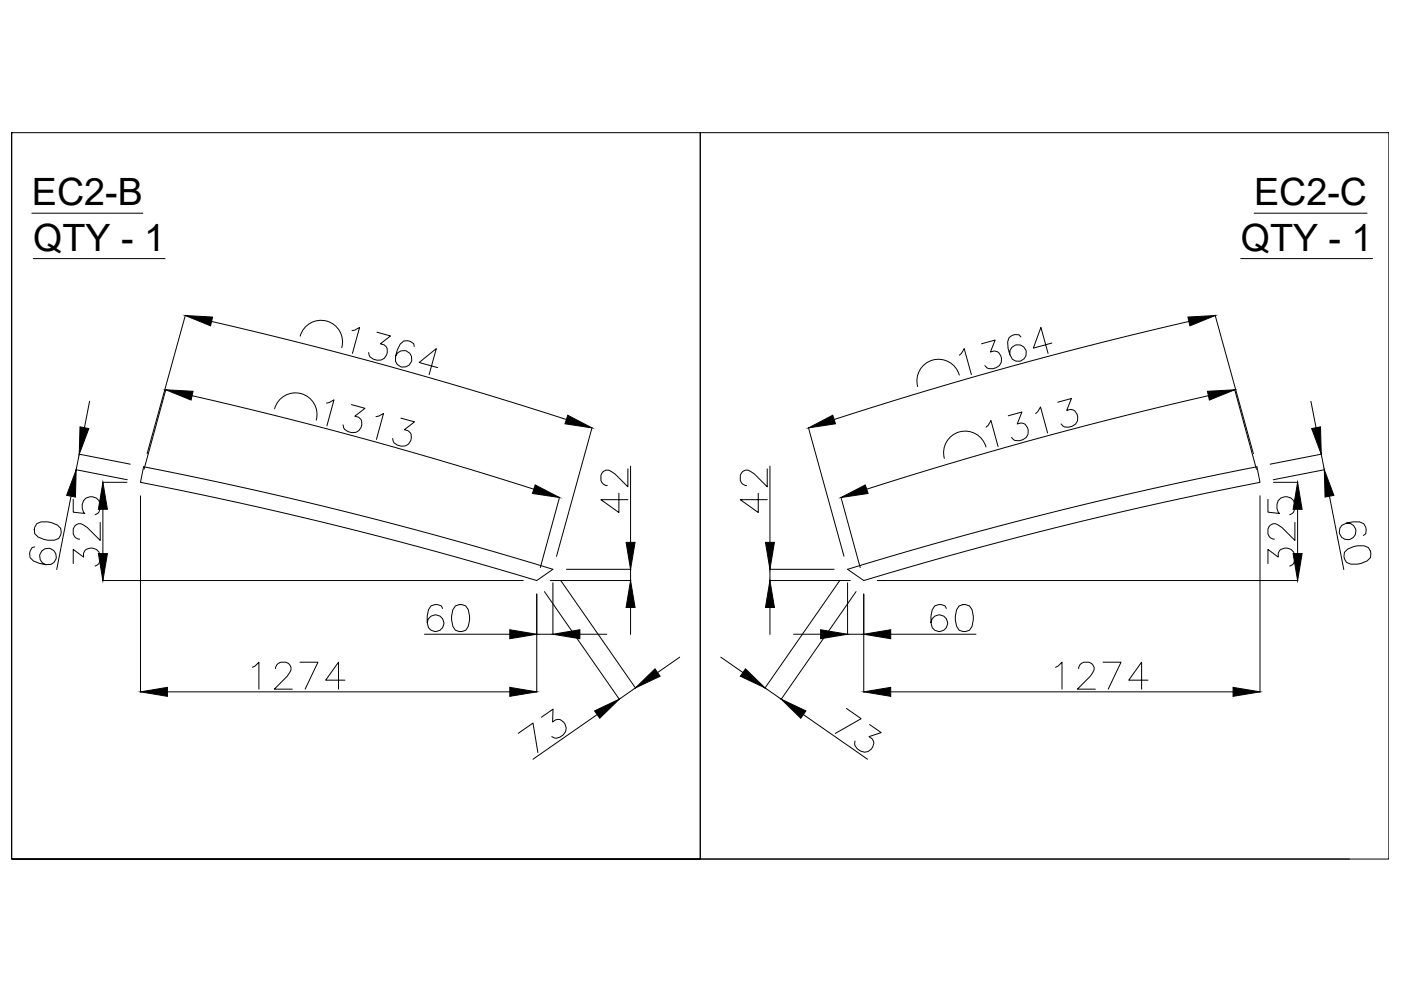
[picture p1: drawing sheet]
<svg xmlns="http://www.w3.org/2000/svg" width="594mm" height="420mm" viewBox="0 0 594 420" stroke-linecap="round" stroke-linejoin="round" font-family="sans-serif">
<defs><g id="words">
<g font-size="16">
<text x="13.5" y="87">EC2-B</text>
<text x="531.8" y="87">EC2-C</text>
<text x="14.1" y="106.3">QTY - 1</text>
<text x="526.1" y="106.3">QTY - 1</text>
</g>
</g></defs>
<!-- layer: 0 -->
<g fill="none" stroke="#000" stroke-width=".42">
<path d="M4.9 56.3h.1M4.9 56.3v307.9h292v-307.9h-292v307.9h567.3M296.9 56.3h292v307.9h-292zM13.5 90.4h47.1M531.8 90.4h47.9M14.1 109.6h55.9M526.1 109.6h55.9M78.6 133.6l-16.2 58.8M89.7 136.3a1777.5 1777.5 0 0 1 150.5 41.6M504.1 136.3a1777.5 1777.5 0 0 0-150.4 41.6M515.3 133.6l16.2 58.8M127.3 142.5a9.1 9.1 0 0 1 11.2-6.4 9.1 9.1 0 0 1 6.4 11.3"/>
<path d="M149.3 140.2l1.2-.2 2-1.2-3.1 11M159.8 140.8l5.8 1.6-4.3 3.4a3.1 3.1 0 0 1 2.7 4.7 4.2 4.2 0 0 1-7.5 .2l-.2-1.2M175.7 146.9l-.3-1.2a3.7 3.7 0 0 0-5.7 .1l-1.2 2.5-.7 2.6-.1 2.3a3.6 3.6 0 0 0 5.4 1.9 3.6 3.6 0 0 0 .2-5.8 3.6 3.6 0 0 0-5.5 1.6M185.6 155.9l-7.9-2.2 7.3-5.9-3 11M406.8 159a9.1 9.1 0 0 0-11.3-6.3 9.1 9.1 0 0 0-6.4 11.2M406.8 150.6l.9-.8 1.2-2 3 11M416.2 145.8l5.8-1.6-2 5a3.1 3.1 0 0 1 4.7 2.7 4.2 4.2 0 0 1-6.3 4l-.8-.9M432.9 142.9l-.8-1a3.7 3.7 0 0 0-4.8 3.1l.2 2.7 .7 2.7 1.1 1.9a3.5 3.5 0 0 0 5.6-1.1 3.5 3.5 0 0 0-2.8-5 3.5 3.5 0 0 0-3.9 4.2M446 145.4l-7.8 2.2 3.2-8.8 3 11M38 170.1l-2.2 11.2M70.3 165.1l-9.2 33.9M81.5 167.8a1747.4 1747.4 0 0 1 144.9 39.6"/>
<path d="M116.5 173.3a9.1 9.1 0 0 1 11.2-6.4 9.1 9.1 0 0 1 6.4 11.2M138.4 170.9l1.2-.2 2-1.2-3 11.1M149 171.5l5.8 1.6-4.3 3.4a3.1 3.1 0 0 1 2.6 4.6 4.2 4.2 0 0 1-7.4 .3l-.2-1.2M159.4 176.6l1.2-.2 2-1.1-3 11M170 177.3l5.8 1.6-4.3 3.3a3.1 3.1 0 0 1 2.6 4.7 4.2 4.2 0 0 1-7.4 .2l-.2-1.2M427.6 176.3l5.7-1.6-2 5.1a3.3 3.3 0 0 1 3.9 .5 3.3 3.3 0 0 1 .7 3.8 4.1 4.1 0 0 1-7 1.4M439.2 175.4l.9-.9 1.1-2 3 11.1M448.5 170.5l5.8-1.5-2 5a3.1 3.1 0 0 1 4.7 2.7 4.2 4.2 0 0 1-6.2 3.9l-.9-.9M512.4 167.8a1747.4 1747.4 0 0 0-144.9 39.6M523.5 165.1l9.3 33.9M555.9 170.1l2.2 11.2M32.2 199.1l21.8 4.3"/>
<path d="M33.5 192.5l21.8 4.3M33.6 192.6l-1.3 6.6M60.9 197.9a1715.5 1715.5 0 0 1 173.6 43.5l-6.9 4.7a1715 1715 0 0 0-168-41.6zM251.1 181.3l-15.1 54.6M266.2 198.8v7.6l-5.4-5.4-1.6-1.1a2.71 2.71 0 0 0-4.4 1.6v2.2a2.83 2.83 0 0 0 2.7 2.2M267.4 197.6v32.3M325.3 198.8v7.6l-5.4-5.4-1.6-1.1a2.72 2.72 0 0 0-4.4 1.6v2.2a2.83 2.83 0 0 0 2.7 2.2M326.5 197.6v32.3M342.8 181.3l15.1 54.6M418.1 189.5a9.1 9.1 0 0 0-11.2-6.4 9.1 9.1 0 0 0-6.5 11.2M418.2 181.1l.9-.8 1.1-2 3 11M560.3 192.6l1.3 6.6"/>
<path d="M560.4 192.5l-21.8 4.3M561.7 199.1l-21.8 4.3M30.1 210.4l-6.1 31.1M31.1 211.7v5.4l4.9 .6a4.1 4.1 0 0 1-.1-6 4.1 4.1 0 0 1 6 .5 4.7 4.7 0 0 1-.5 5.5l-1.1 .5M43.5 204.5h10.4M43.6 215.9v18.8M59.6 210.2v83.3M237.3 210.8l-8.2 29.8M262.4 209.1v8.2l-7.6-5.5h11.4M321.5 209.1v8.2l-7.6-5.5h11.4M356.6 210.8l8.2 29.8M534.3 210.2v83.3"/>
<path d="M537.7 211.7v5.4l4.9 .6a4.1 4.1 0 0 1-.1-6 4.1 4.1 0 0 1 6 .5 4.2 4.2 0 0 1-1.6 6M540 204.5h10.4M550.2 215.9v18.8M563.7 210.4l6.1 31.1M14.8 231.8l-1.2 .4a3.7 3.7 0 0 0 .6 5.6l2.5 1.1 2.7 .5 2.2-.1a3.5 3.5 0 0 0 1.5-5.6 3.5 3.5 0 0 0-5.7 .3 3.5 3.5 0 0 0 2 5.4M15.6 222a8.8 8.8 0 0 1 10.1 2 3.7 3.7 0 0 1-2.6 5 9.5 9.5 0 0 1-8.4-2.7l-.2-1.7zM31.1 238.9v-6l4.3 3.3a3.1 3.1 0 0 1 3.8-3.8 4.2 4.2 0 0 1 2.2 7.1l-1.1 .5M42.5 221.5v7.6l-5.5-5.4-1.6-1.1a2.71 2.71 0 0 0-4.3 1.6v2.2a2.83 2.83 0 0 0 2.7 2.2M537.7 238.9v-6l4.3 3.3a3.3 3.3 0 0 1 1.6-3.6 3.3 3.3 0 0 1 3.9 .3 4.1 4.1 0 0 1-.6 7.1M549.1 221.5v7.6l-5.5-5.4-1.6-1.1a2.7 2.7 0 0 0-4.3 1.6v2.2a2.83 2.83 0 0 0 2.7 2.2M570.1 234.2a8.8 8.8 0 0 1 10.2-2 3.7 3.7 0 0 1-.6 5.6 9.5 9.5 0 0 1-8.8 .6l-1-2.5zM571 221.8a3.5 3.5 0 0 1 3.9 4.2 3.5 3.5 0 0 1-5.2 2.4 3.5 3.5 0 0 1-.7-5.7 10.3 10.3 0 0 1 9.3-.7l1 2.6-.2 1.7-.9 .7"/>
<path d="M43.5 246.1h178.4M187.7 258l-.6-1.1a3.7 3.7 0 0 0-5.4 1.6l-.5 2.7v2.7l.5 2.2a3.5 3.5 0 0 0 5.7 .4 3.5 3.5 0 0 0-1.4-5.6 3.5 3.5 0 0 0-4.8 3M193.1 256.9a3.7 3.7 0 0 1 5.5 1.6 9.5 9.5 0 0 1-1.1 8.7 3.7 3.7 0 0 1-5.5-1.6 9.5 9.5 0 0 1 1.1-8.7zM227.6 251.9v41.6M230.9 250.8l31.8 45.8M233.3 246.1h34.2M234.5 247.1v21.9M237.7 246.1l31.8 45.7M240.2 241.4h27.3M267.4 241.4v4.7M267.4 257.6v11.4M326.3 241.4h27.4"/>
<path d="M326.3 246.1h34.2M326.5 241.4v4.7M326.5 257.6v11.4M356.1 246.1l-31.8 45.7M359.4 241.4a1716.3 1716.3 0 0 1 173.6-43.5l1.3 6.6a1715 1715 0 0 0-168 41.6zM359.4 247.1v21.9M363 250.8l-31.8 45.8M366.3 251.9v41.6M372 246.1h178.4M401.3 258l-.6-1.1a3.7 3.7 0 0 0-5.4 1.6l-.5 2.7v2.7l.5 2.2a3.6 3.6 0 0 0 5.7 .4 3.6 3.6 0 0 0-1.4-5.6 3.6 3.6 0 0 0-4.8 3M406.7 256.9a3.7 3.7 0 0 1 5.5 1.6 9.5 9.5 0 0 1-1.1 8.7 3.7 3.7 0 0 1-5.5-1.6 9.4 9.4 0 0 1 1.1-8.7zM180 268.9h36.2"/>
<path d="M227.6 268.9h6.9M245.9 268.9h11.4M288.2 278.6l-9.4 6.5M305.6 278.6l9.4 6.5M336.5 268.9h11.5M359.4 268.9h6.9M377.7 268.9h36.2M71 293.3h145.2M107.1 282.9l1.1-.5 1.6-1.6v11.4M116.9 283.5a2.81 2.81 0 0 1 2.1-2.7h2.2a2.78 2.78 0 0 1 1.7 4.3l-1.1 1.6-5.5 5.5h7.6M127.2 280.8h7.6l-5.4 11.4M146.3 288.4h-8.2l5.4-7.6v11.4"/>
<path d="M269.4 291.7l-6.8 4.7M324.4 291.7l6.9 4.7M377.7 293.3h145.2M447.6 282.9l1.1-.5 1.6-1.6v11.4M457.4 283.5a2.81 2.81 0 0 1 2.2-2.7h2.2a2.79 2.79 0 0 1 1.6 4.3l-1.1 1.6-5.4 5.5h7.6M467.7 280.8h7.7l-5.5 11.4M486.8 288.4h-8.2l5.5-7.6v11.4M219.8 310.9l6.2-4.3 2.1 12.5M229.6 304.1l4.9-3.4-.2 5.4a3.1 3.1 0 0 1 5.3 1 4.2 4.2 0 0 1-4.5 5.8l-1.1-.6M253.2 303l-27.2 18.9M340.7 303l27.2 18.9M358.9 300.3l6.3 4.4-11 6.3"/>
<path d="M368.7 307.2l5 3.4-5.2 1.7a3.1 3.1 0 0 1 .9 5.3 4.2 4.2 0 0 1-7-2.2l.2-1.2"/>
</g>
<g fill="#000" stroke="#000" stroke-width=".42">
<path d="M78.6 133.8l11.5 .6-.8 3.8zM503.7 134.4l11.6-.6-10.7 4.4zM70.3 165.3l11.6 .6-.9 3.7zM240.8 176.1l10.2 5.3-11.4-1.7zM342.8 181.4l10.3-5.3 1.2 3.6zM512 165.9l11.6-.6-10.8 4.3zM33.9 181l3.8 .7-4.1 10.9zM556.2 181.7l3.7-.7 .4 11.6zM32.3 199.2l-.3 11.5-3.7-.7zM43.6 204.5l1.9 11.4h-3.8zM226.9 205.6l10.3 5.3-11.4-1.7zM356.6 210.9l10.3-5.3 1.2 3.6z"/>
<path d="M550.2 204.5l1.9 11.4h-3.8zM561.6 199.2l4 10.8-3.7 .7zM41.7 234.7h3.8l-1.9 11.4zM265.5 229.9h3.8l-1.9 11.5zM324.6 229.9h3.8l-1.9 11.5zM548.3 234.7h3.8l-1.9 11.4zM267.4 246.1l1.9 11.5h-3.8zM326.5 246.1l1.9 11.5h-3.8zM216.2 267l11.4 1.9-11.4 1.9zM234.5 268.9l11.4-1.9v3.8zM348 267l11.4 1.9-11.4 1.9zM366.3 268.9l11.4-1.9v3.8z"/>
<path d="M59.6 293.3l11.4-1.9v3.8zM216.2 291.4l11.4 1.9-11.4 1.9zM269.4 291.7l8.3-8.1 2.2 3.1zM316.1 283.6l8.3 8.1-10.5-5zM366.3 293.3l11.4-1.9v3.8zM522.9 291.4l11.4 1.9-11.4 1.9zM252.1 301.4l10.5-5-8.3 8.1zM331.3 296.4l10.4 5-2.1 3.1z"/>
</g>
<use href="#words"/>
</svg>
